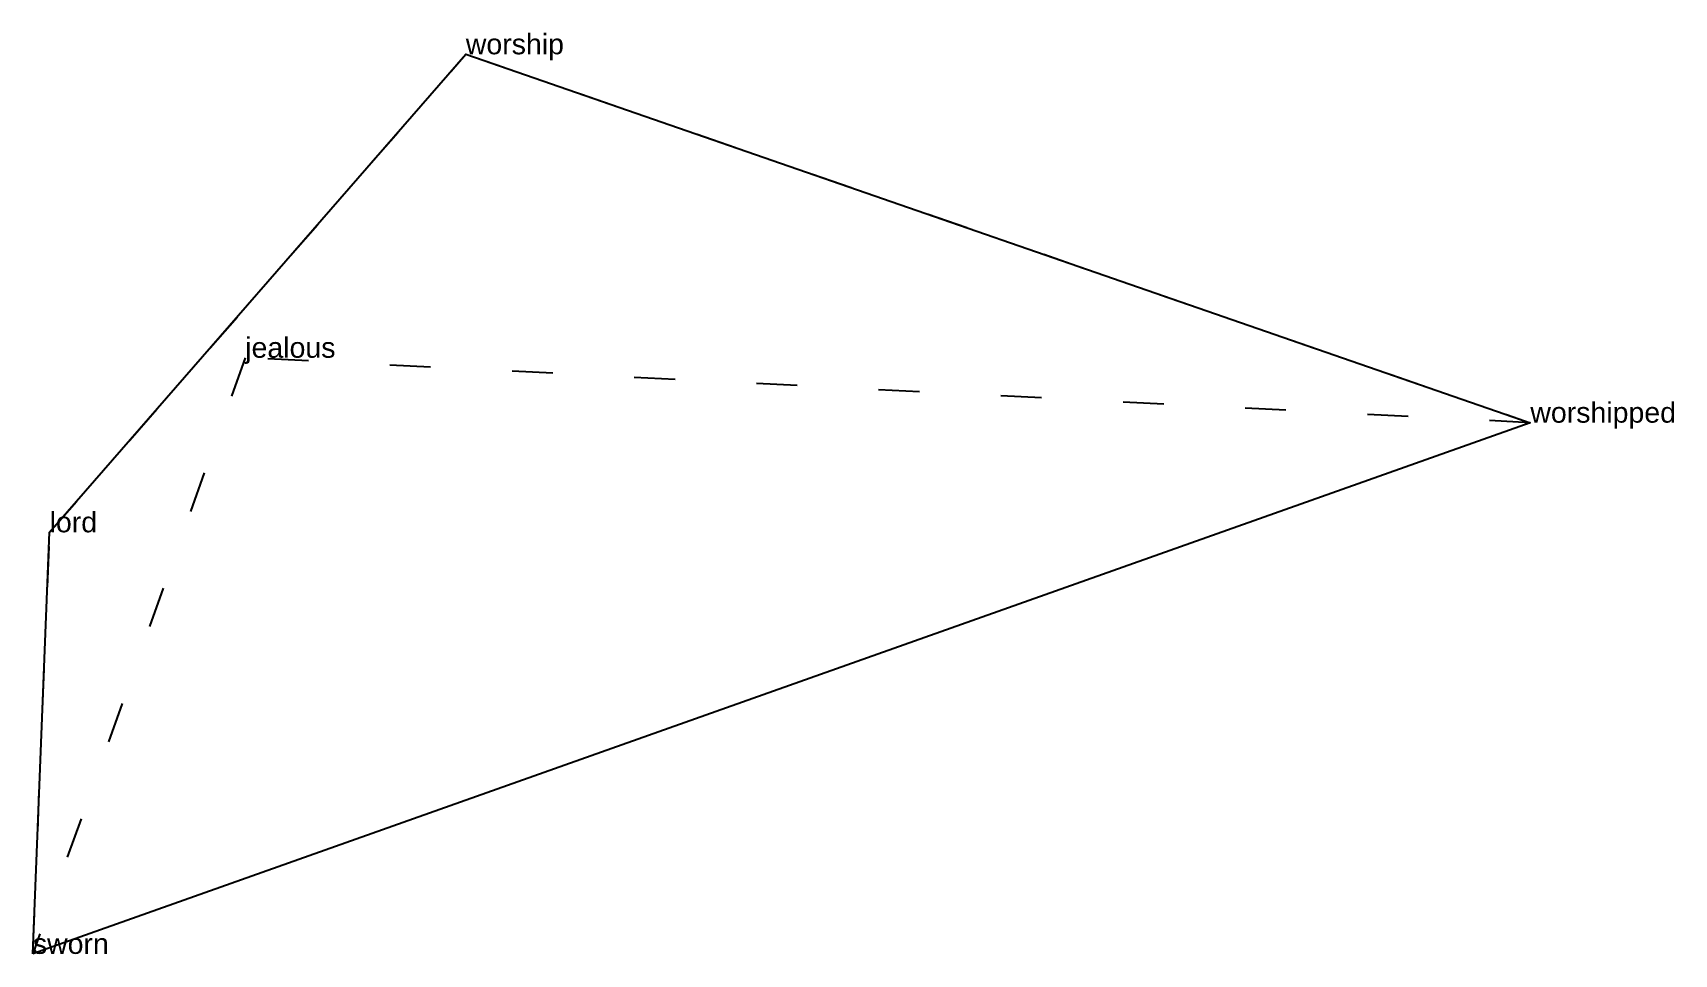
# Model space of a CAD drawing. Extents: x 0.03 to 4.06, y -0.38 to 1.88.
import ezdxf

# ---------------------------------------------------------------- set-up
doc = ezdxf.new("R2010")
doc.units = 0
doc.linetypes.add('DOT', pattern=[0.2, 0, -0.2])
doc.layers.add('TEXT', color=1, linetype='CONTINUOUS')
doc.styles.get("Standard").update_dxf_attribs({"font": 'arial.ttf'})

msp = doc.modelspace()

# ---------------------------------------------------------------- linework, layer by layer
at = {"layer": 'INTERNAL', "linetype": 'DOT'}
msp.add_polyline3d([(0.0744, 0.6527, 0), (1.095, 1.8251, 0), (3.7053, 0.9216, 0), (0.5541, 1.0808, 0), (0.0333, -0.3812, 0), (0.0744, 0.6527, 0)], close=True, dxfattribs=at)
at = {"layer": 'OUTLINE', "linetype": 'CONTINUOUS'}
msp.add_polyline3d([(0.0333, -0.3812, 0), (0.0744, 0.6527, 0), (1.095, 1.8251, 0), (3.7053, 0.9216, 0), (0.0333, -0.3812, 0)], close=True, dxfattribs=at)

# ---------------------------------------------------------------- texts
at = {"layer": 'TEXT'}
for s, p in [('worship', (1.095, 1.8251)), ('jealous', (0.5541, 1.0808)), ('worshipped', (3.7053, 0.9216)), ('lord', (0.0744, 0.6527)), ('sworn', (0.0333, -0.3812))]:
    msp.add_text(s, height=0.05, dxfattribs=at).set_placement(p)

doc.saveas('drawing.dxf')
